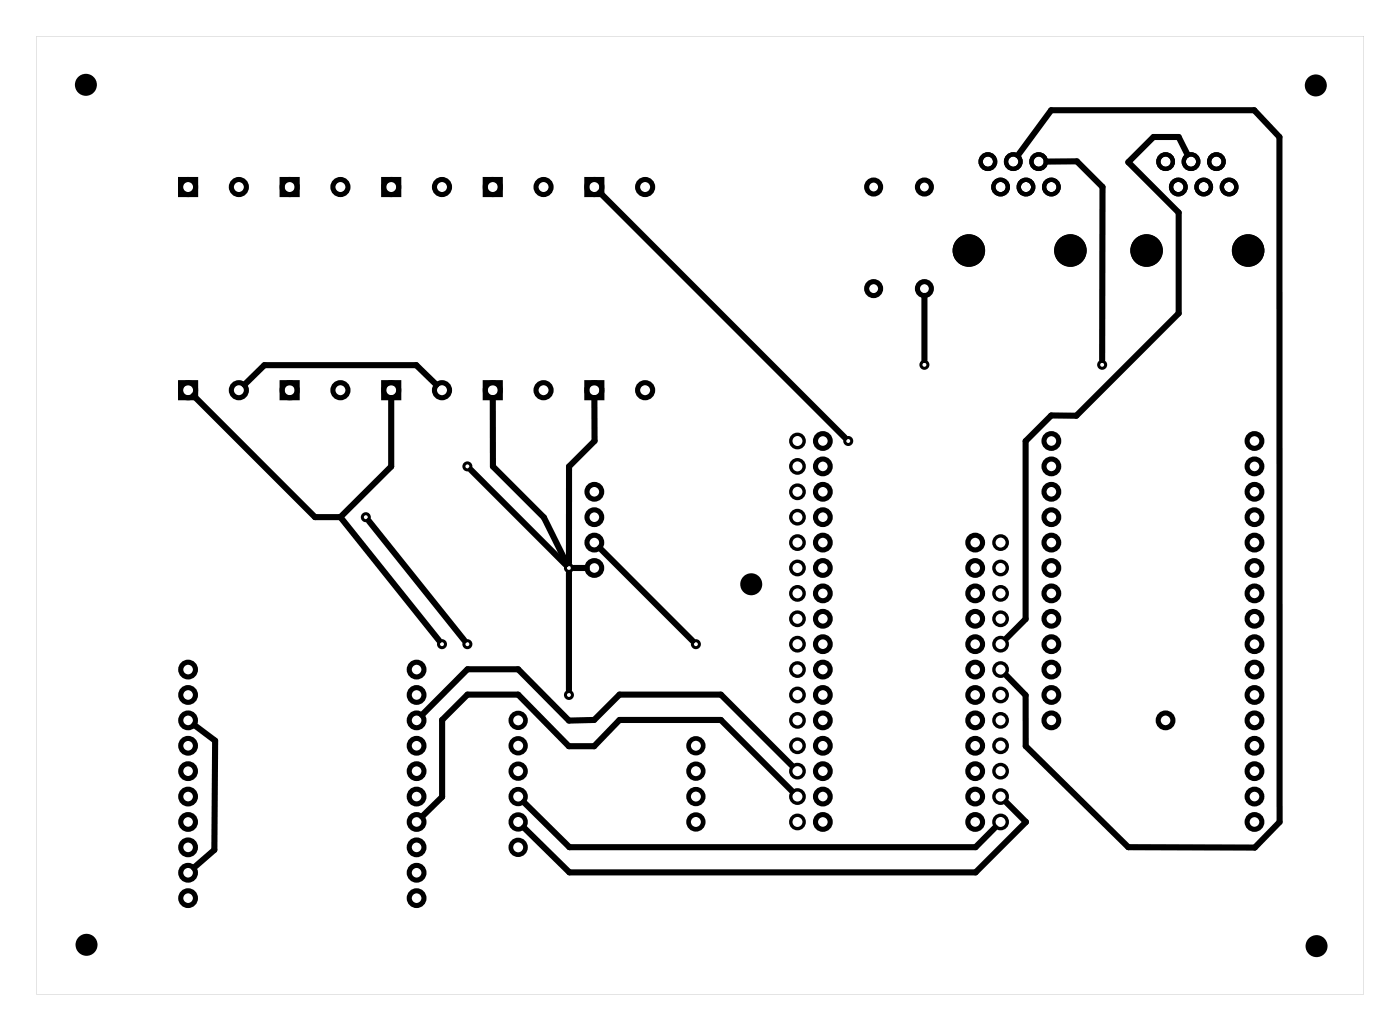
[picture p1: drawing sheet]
<svg xmlns="http://www.w3.org/2000/svg" width="140mm" height="103mm" viewBox="0 0 140 103" stroke-linecap="round" stroke-linejoin="round" font-family="sans-serif">
<path d="M3.6 3.6h132.8v95.8h-132.8zM3.6 3.6v95.8h132.8v-95.8z" fill="#000"/>
<g fill="none" stroke="#000" stroke-width=".51">
<path d="M18.1 18h1.5v1.5h-1.5zM28.2 18h1.5v1.5h-1.5zM38.4 18h1.5v1.5h-1.5zM48.5 18h1.6v1.5h-1.6zM58.7 18h1.5v1.5h-1.5zM18.1 38.3h1.5v1.5h-1.5zM28.2 38.3h1.5v1.5h-1.5zM38.4 38.3h1.5v1.5h-1.5zM48.5 38.3h1.6v1.5h-1.6zM58.7 38.3h1.5v1.5h-1.5z"/>
<circle cx="18.8" cy="18.7" r=".75"/>
<circle cx="23.9" cy="18.7" r=".75"/>
<circle cx="29" cy="18.7" r=".75"/>
<circle cx="34.1" cy="18.7" r=".75"/>
<circle cx="39.1" cy="18.7" r=".75"/>
<circle cx="44.2" cy="18.7" r=".75"/>
<circle cx="49.3" cy="18.7" r=".75"/>
<circle cx="54.4" cy="18.7" r=".75"/>
<circle cx="59.5" cy="18.7" r=".75"/>
<circle cx="64.5" cy="18.7" r=".75"/>
<circle cx="87.4" cy="18.7" r=".7"/>
<circle cx="92.5" cy="18.7" r=".7"/>
<circle cx="18.8" cy="39" r=".75"/>
<circle cx="23.9" cy="39" r=".75"/>
<circle cx="29" cy="39" r=".75"/>
<circle cx="34.1" cy="39" r=".75"/>
<circle cx="39.1" cy="39" r=".75"/>
<circle cx="44.2" cy="39" r=".75"/>
<circle cx="49.3" cy="39" r=".75"/>
<circle cx="54.4" cy="39" r=".75"/>
<circle cx="59.5" cy="39" r=".75"/>
<circle cx="64.5" cy="39" r=".75"/>
<circle cx="87.4" cy="28.9" r=".7"/>
<circle cx="92.5" cy="28.9" r=".7"/>
<circle cx="59.5" cy="51.7" r=".74"/>
<circle cx="59.5" cy="49.2" r=".74"/>
<circle cx="59.5" cy="54.3" r=".74"/>
<circle cx="59.5" cy="56.8" r=".74"/>
<circle cx="82.3" cy="46.6" r=".74"/>
<circle cx="82.3" cy="44.1" r=".74"/>
<circle cx="82.3" cy="49.2" r=".74"/>
<circle cx="82.3" cy="51.7" r=".74"/>
<circle cx="82.3" cy="59.3" r=".74"/>
<circle cx="82.3" cy="54.3" r=".74"/>
<circle cx="82.3" cy="56.8" r=".74"/>
<circle cx="97.6" cy="56.8" r=".74"/>
<circle cx="97.6" cy="54.3" r=".74"/>
<circle cx="97.6" cy="59.3" r=".74"/>
<circle cx="105.2" cy="46.6" r=".74"/>
<circle cx="105.2" cy="44.1" r=".74"/>
<circle cx="105.2" cy="51.7" r=".74"/>
<circle cx="105.2" cy="49.2" r=".74"/>
<circle cx="105.2" cy="59.3" r=".74"/>
<circle cx="105.2" cy="56.8" r=".74"/>
<circle cx="105.2" cy="54.3" r=".74"/>
<circle cx="125.5" cy="46.6" r=".74"/>
<circle cx="125.5" cy="44.1" r=".74"/>
<circle cx="125.5" cy="51.7" r=".74"/>
<circle cx="125.5" cy="49.2" r=".74"/>
<circle cx="125.5" cy="54.3" r=".74"/>
<circle cx="125.5" cy="56.8" r=".74"/>
<circle cx="125.5" cy="59.3" r=".74"/>
<circle cx="18.8" cy="69.5" r=".74"/>
<circle cx="18.8" cy="67" r=".74"/>
<circle cx="18.8" cy="72" r=".74"/>
<circle cx="18.8" cy="74.6" r=".74"/>
<circle cx="18.8" cy="79.7" r=".74"/>
<circle cx="18.8" cy="77.1" r=".74"/>
<circle cx="41.7" cy="69.5" r=".74"/>
<circle cx="41.7" cy="67" r=".74"/>
<circle cx="41.7" cy="74.6" r=".74"/>
<circle cx="41.7" cy="72" r=".74"/>
<circle cx="41.7" cy="79.7" r=".74"/>
<circle cx="41.7" cy="77.1" r=".74"/>
<circle cx="82.3" cy="74.6" r=".74"/>
<circle cx="82.3" cy="77.1" r=".74"/>
<circle cx="82.3" cy="67" r=".74"/>
<circle cx="82.3" cy="72" r=".74"/>
<circle cx="82.3" cy="69.5" r=".74"/>
<circle cx="82.3" cy="79.7" r=".74"/>
<circle cx="82.3" cy="64.4" r=".74"/>
<circle cx="82.3" cy="61.9" r=".74"/>
<circle cx="97.6" cy="77.1" r=".74"/>
<circle cx="97.6" cy="79.7" r=".74"/>
<circle cx="97.6" cy="74.6" r=".74"/>
<circle cx="97.6" cy="61.9" r=".74"/>
<circle cx="97.6" cy="69.5" r=".74"/>
<circle cx="97.6" cy="64.4" r=".74"/>
<circle cx="97.6" cy="67" r=".74"/>
<circle cx="97.6" cy="72" r=".74"/>
<circle cx="105.2" cy="69.5" r=".74"/>
<circle cx="105.2" cy="67" r=".74"/>
<circle cx="105.2" cy="72" r=".74"/>
<circle cx="105.2" cy="64.4" r=".74"/>
<circle cx="105.2" cy="61.9" r=".74"/>
<circle cx="116.6" cy="72" r=".74"/>
<circle cx="125.5" cy="67" r=".74"/>
<circle cx="125.5" cy="72" r=".74"/>
<circle cx="125.5" cy="74.6" r=".74"/>
<circle cx="125.5" cy="77.1" r=".74"/>
<circle cx="125.5" cy="69.5" r=".74"/>
<circle cx="125.5" cy="79.7" r=".74"/>
<circle cx="125.5" cy="64.4" r=".74"/>
<circle cx="125.5" cy="61.9" r=".74"/>
<circle cx="18.8" cy="89.8" r=".74"/>
<circle cx="18.8" cy="87.3" r=".74"/>
<circle cx="18.8" cy="84.7" r=".74"/>
<circle cx="18.8" cy="82.2" r=".74"/>
<circle cx="41.7" cy="89.8" r=".74"/>
<circle cx="41.7" cy="87.3" r=".74"/>
<circle cx="41.7" cy="84.7" r=".74"/>
<circle cx="41.7" cy="82.2" r=".74"/>
<circle cx="82.3" cy="82.2" r=".74"/>
<circle cx="97.6" cy="82.2" r=".74"/>
<circle cx="125.5" cy="82.2" r=".74"/>
</g>
<g fill="none" stroke="#000" stroke-width=".3">
<circle cx="92.5" cy="36.5" r=".35"/>
<circle cx="110.3" cy="36.5" r=".35"/>
<circle cx="36.6" cy="51.7" r=".35"/>
<circle cx="46.8" cy="46.6" r=".35"/>
<circle cx="56.9" cy="56.8" r=".35"/>
<circle cx="84.9" cy="44.1" r=".35"/>
<circle cx="44.2" cy="64.4" r=".35"/>
<circle cx="46.8" cy="64.4" r=".35"/>
<circle cx="56.9" cy="69.5" r=".35"/>
<circle cx="69.6" cy="64.4" r=".35"/>
</g>
<g fill="none" stroke="#000" stroke-width=".34">
<circle cx="79.8" cy="51.7" r=".67"/>
<circle cx="79.8" cy="56.8" r=".67"/>
<circle cx="79.8" cy="54.3" r=".67"/>
<circle cx="79.8" cy="59.3" r=".67"/>
<circle cx="79.8" cy="46.6" r=".67"/>
<circle cx="79.8" cy="44.1" r=".67"/>
<circle cx="79.8" cy="49.2" r=".67"/>
<circle cx="100.1" cy="54.3" r=".67"/>
<circle cx="100.1" cy="56.8" r=".67"/>
<circle cx="100.1" cy="59.3" r=".67"/>
<circle cx="79.8" cy="72" r=".67"/>
<circle cx="79.8" cy="69.5" r=".67"/>
<circle cx="79.8" cy="61.9" r=".67"/>
<circle cx="79.8" cy="79.7" r=".67"/>
<circle cx="79.8" cy="77.1" r=".67"/>
<circle cx="79.8" cy="74.6" r=".67"/>
<circle cx="79.8" cy="67" r=".67"/>
<circle cx="79.8" cy="64.4" r=".67"/>
<circle cx="100.1" cy="64.4" r=".67"/>
<circle cx="100.1" cy="69.5" r=".67"/>
<circle cx="100.1" cy="77.1" r=".67"/>
<circle cx="100.1" cy="79.7" r=".67"/>
<circle cx="100.1" cy="61.9" r=".67"/>
<circle cx="100.1" cy="72" r=".67"/>
<circle cx="100.1" cy="74.6" r=".67"/>
<circle cx="100.1" cy="67" r=".67"/>
<circle cx="79.8" cy="82.2" r=".67"/>
<circle cx="100.1" cy="82.2" r=".67"/>
</g>
<g fill="none" stroke="#000" stroke-width=".47">
<circle cx="51.8" cy="72" r=".73"/>
<circle cx="51.8" cy="74.6" r=".73"/>
<circle cx="51.8" cy="79.7" r=".73"/>
<circle cx="51.8" cy="77.1" r=".73"/>
<circle cx="69.6" cy="74.6" r=".73"/>
<circle cx="69.6" cy="79.7" r=".73"/>
<circle cx="69.6" cy="77.1" r=".73"/>
<circle cx="51.8" cy="84.7" r=".73"/>
<circle cx="51.8" cy="82.2" r=".73"/>
<circle cx="69.6" cy="82.2" r=".73"/>
</g>
<g fill="#000">
<circle cx="8.6" cy="8.5" r="1.1"/>
<circle cx="131.6" cy="8.5" r="1.1"/>
<circle cx="96.9" cy="25.1" r="1.63"/>
<circle cx="107.1" cy="25.1" r="1.63"/>
<circle cx="114.7" cy="25.1" r="1.63"/>
<circle cx="124.9" cy="25.1" r="1.63"/>
<circle cx="75.2" cy="58.4" r="1.1"/>
<circle cx="8.7" cy="94.5" r="1.1"/>
<circle cx="131.7" cy="94.6" r="1.1"/>
</g>
<g fill="none" stroke="#000" stroke-width=".43">
<circle cx="98.8" cy="16.2" r=".72"/>
<circle cx="100.1" cy="18.7" r=".72"/>
<circle cx="101.4" cy="16.2" r=".72"/>
<circle cx="102.6" cy="18.7" r=".72"/>
<circle cx="103.9" cy="16.2" r=".72"/>
<circle cx="105.2" cy="18.7" r=".72"/>
<circle cx="116.6" cy="16.2" r=".72"/>
<circle cx="117.9" cy="18.7" r=".72"/>
<circle cx="119.1" cy="16.2" r=".72"/>
<circle cx="120.4" cy="18.7" r=".72"/>
<circle cx="121.7" cy="16.2" r=".72"/>
<circle cx="123" cy="18.7" r=".72"/>
</g>
<g fill="none" stroke="#000" stroke-width=".61">
<path d="M60 19.3l24.5 24.5M101.8 15.5l3.4-4.5h20.3l2.5 2.7v68.5l-2.5 2.6-12.6-.1-10.3-10.1v-5.1l-2-2M104.7 16.2l3-.1 2.6 2.6v17.3M118.8 15.5l-.9-1.8h-2.5l-2.5 2.5 5 5.1v10l-10.2 10.3h-2.5l-2.6 2.5v17.8l-2 2M19.4 39.6l12.1 12.1h2.6M24.5 38.5l1.9-2h15.2l2.1 2M39.1 39.8v6.9l-5 5M49.3 39.8v6.9l5.1 5 2.3 4.7M59.5 39.8v4.3l-2.6 2.6v9.6M92.5 29.6v6.4M34.1 51.7l9.8 12.3M36.9 52.1l9.6 11.9"/>
<path d="M47.1 47l9.5 9.5M56.9 57.3v11.7M57.4 56.8h1.3M60 54.8l9.3 9.3M19.4 72.5l2.1 1.6-.1 10.9-2 1.8M42.2 71.5l4.6-4.6h5l5.1 5.2 2.5-.1 2.6-2.5h10.1l7.1 7.1M79.2 79.1l-7.1-7.1h-10.1l-2.6 2.6h-2.5l-5.1-5.1h-5l-2.6 2.5v7.7l-2 2M52.4 80.2l4.6 4.5h40.6l1.9-1.9M100.6 80.2l2 2-5 5h-40.6l-4.6-4.4"/>
</g>
</svg>
